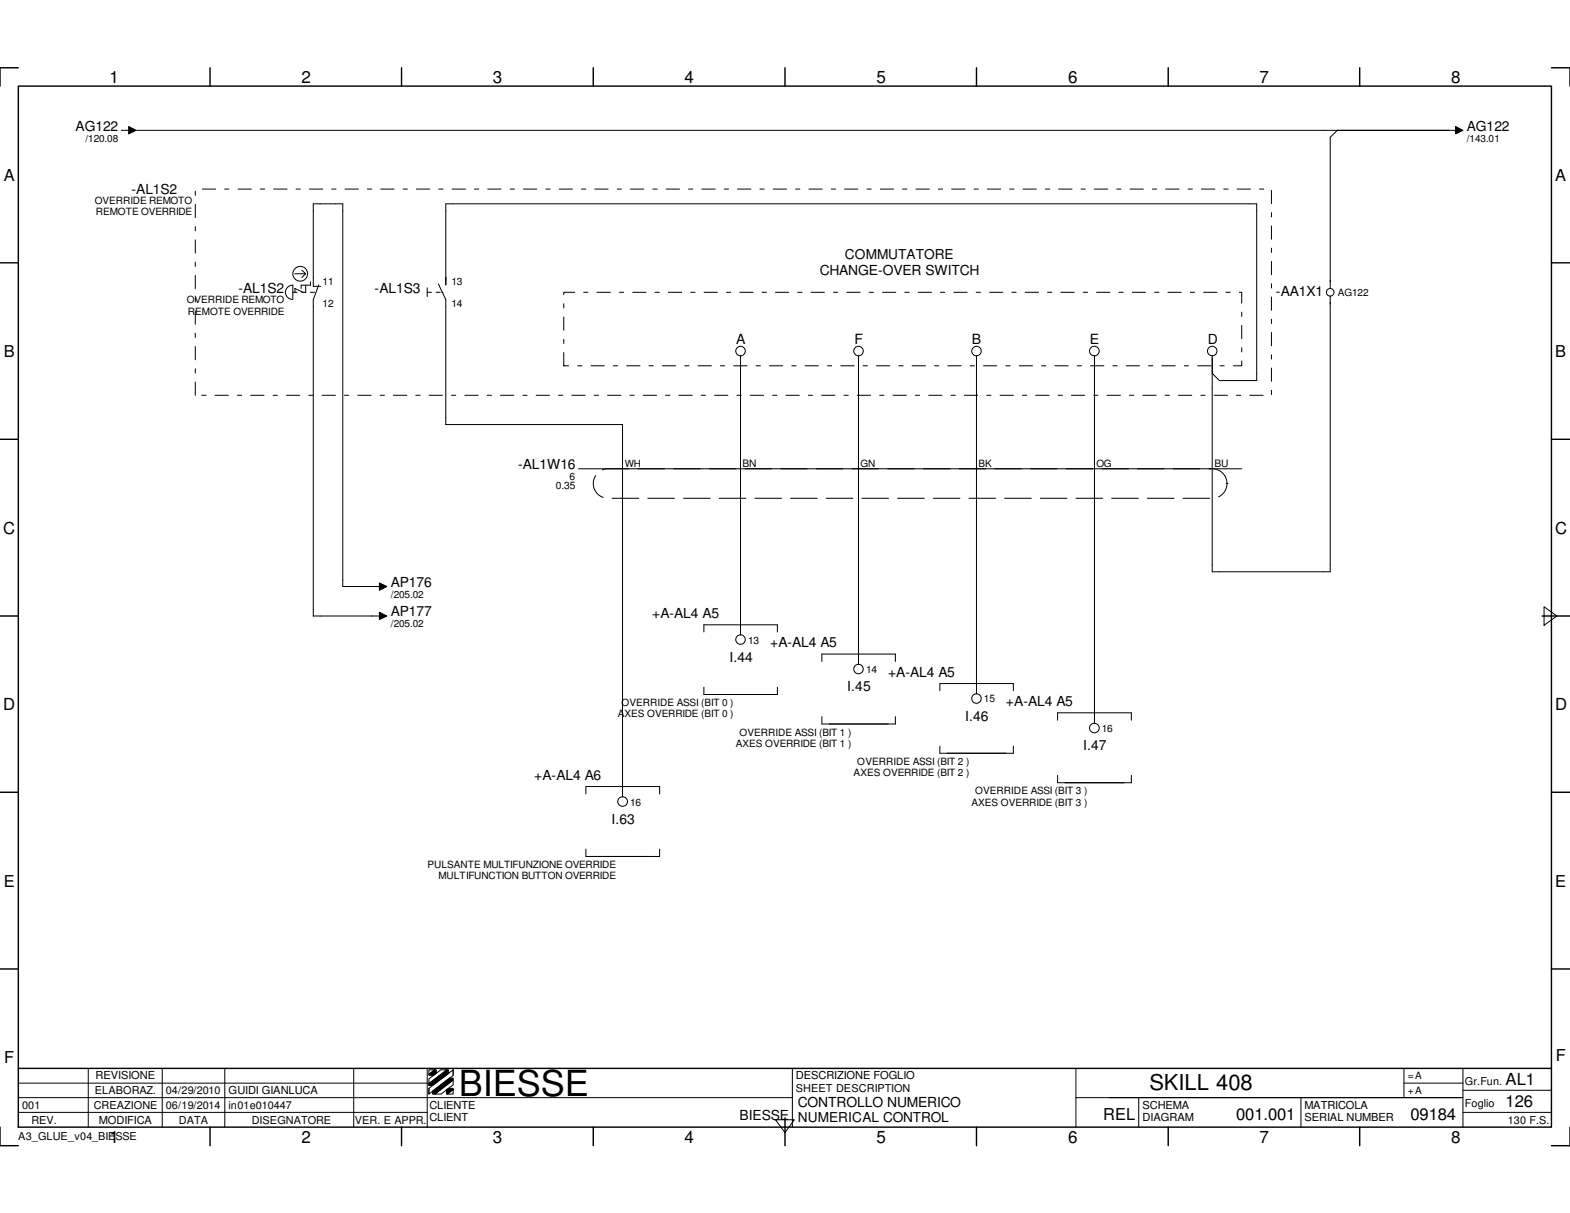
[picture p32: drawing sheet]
<svg xmlns="http://www.w3.org/2000/svg" width="279mm" height="216mm" viewBox="0 0 279 216" stroke-linecap="round" stroke-linejoin="round" font-family="sans-serif">
<defs><g id="words">
<text font-size="6.4" x="81.7" y="195.1">BIESSE</text>
<text font-size="3.9" x="204.6" y="194.1">SKILL 408</text>
<g font-size="3">
<text x="19.5" y="14.7">1</text>
<text x="53.6" y="14.7">2</text>
<text x="87.7" y="14.7">3</text>
<text x="121.8" y="14.7">4</text>
<text x="156" y="14.7">5</text>
<text x="190.1" y="14.7">6</text>
<text x="224.2" y="14.7">7</text>
<text x="258.2" y="14.7">8</text>
<text x=".6" y="95">C</text>
<text x="276.7" y="95">C</text>
<text x=".6" y="126.4">D</text>
<text x="276.7" y="126.4">D</text>
<text x="267.9" y="197">126</text>
<text x="267.9" y="193.1">AL1</text>
<text x="19.5" y="203.5">1</text>
<text x="53.6" y="203.5">2</text>
<text x="87.7" y="203.5">3</text>
<text x="121.8" y="203.5">4</text>
<text x="156" y="203.5">5</text>
<text x="190.1" y="203.5">6</text>
<text x="220" y="199.3">001.001</text>
<text x="224.2" y="203.5">7</text>
<text x="251" y="199.3">09184</text>
<text x="258.2" y="203.5">8</text>
</g>
<g font-size="2.9">
<text x=".7" y="32.1">A</text>
<text x="276.8" y="32.1">A</text>
<text x=".7" y="63.5">B</text>
<text x="276.8" y="63.5">B</text>
<text x=".7" y="157.9">E</text>
<text x="276.8" y="157.9">E</text>
<text x=".8" y="189.2">F</text>
<text x="276.9" y="188.9">F</text>
<text x="196.3" y="199.3">REL</text>
</g>
<g font-size="2.5">
<text x="13.5" y="23.2">AG122</text>
<text x="261" y="23.2">AG122</text>
<text x="23.4" y="34.6">-AL1S2</text>
<text x="42.4" y="52.1">-AL1S2</text>
<text x="66.7" y="52.1">-AL1S3</text>
<text x="145.9" y="48.9">CHANGE-OVER SWITCH</text>
<text x="227.1" y="52.7">-AA1X1</text>
<text x="131" y="61.2">A</text>
<text x="152.1" y="61.2">F</text>
<text x="173" y="61.2">B</text>
<text x="194" y="61.2">E</text>
<text x="214.9" y="61.2">D</text>
<text x="92.2" y="83.4">-AL1W16</text>
<text x="69.6" y="104.4">AP176</text>
<text x="69.6" y="109.6">AP177</text>
<text x="116.1" y="110">+A-AL4 A5</text>
<text x="129.8" y="117.8">I.44</text>
<text x="137.1" y="115.2">+A-AL4 A5</text>
<text x="150.8" y="123.1">I.45</text>
<text x="158.1" y="120.4">+A-AL4 A5</text>
<text x="179" y="125.7">+A-AL4 A5</text>
<text x="171.8" y="128.3">I.46</text>
<text x="192.8" y="133.6">I.47</text>
<text x="95.1" y="138.8">+A-AL4 A6</text>
<text x="108.8" y="146.6">I.63</text>
<text x="142" y="197">CONTROLLO NUMERICO</text>
<text x="131.6" y="199.3">BIESSE</text>
</g>
<g font-size="2.4">
<text x="150.4" y="46.1">COMMUTATORE</text>
<text x="142" y="199.8">NUMERICAL CONTROL</text>
</g>
<g font-size="2">
<text x="17" y="192.1">REVISIONE</text>
<text x="40.6" y="194.7">GUIDI GIANLUCA</text>
<text x="76.4" y="197.4">CLIENTE</text>
<text x="141.6" y="192.1">DESCRIZIONE FOGLIO</text>
<text x="203.3" y="197.4">SCHEMA</text>
<text x="232.2" y="197.4">MATRICOLA</text>
<text x="17.6" y="200">MODIFICA</text>
<text x="76.4" y="199.6">CLIENT</text>
<text x="203.3" y="199.6">DIAGRAM</text>
<text x="232.2" y="199.6">SERIAL NUMBER</text>
</g>
<g font-size="1.9">
<text x="3.9" y="197.4">001</text>
<text x="16.7" y="197.4">CREAZIONE</text>
<text x="16.9" y="194.7">ELABORAZ.</text>
<text x="29.5" y="194.7">04/29/2010</text>
<text x="29.5" y="197.4">06/19/2014</text>
<text x="40.6" y="197.4">in01e010447</text>
<text x="141.6" y="194.4">SHEET DESCRIPTION</text>
<text x="260.7" y="197">Foglio</text>
<text x="260.7" y="193.1">Gr.Fun.</text>
<text x="3.3" y="202.9">A3_GLUE_v04_BIESSE</text>
<text x="5.6" y="200">REV.</text>
<text x="31.8" y="200">DATA</text>
<text x="44.8" y="200">DISEGNATORE</text>
<text x="63.2" y="200">VER. E APPR.</text>
<text x="268.3" y="200">130 F.S.</text>
</g>
<g font-size="1.8">
<text x="15.2" y="25.2">/120.08</text>
<text x="261" y="25.2">/143.01</text>
<text x="16.8" y="36.3">OVERRIDE REMOTO</text>
<text x="17.1" y="38.4">REMOTE OVERRIDE</text>
<text x="57.4" y="50.7">11</text>
<text x="80.3" y="50.7">13</text>
<text x="238.1" y="52.7">AG122</text>
<text x="33.2" y="54">OVERRIDE REMOTO</text>
<text x="33.4" y="56">REMOTE OVERRIDE</text>
<text x="57.4" y="54.7">12</text>
<text x="80.3" y="54.7">14</text>
<text x="132.2" y="83.1">BN</text>
<text x="153.2" y="83.1">GN</text>
<text x="174.1" y="83.1">BK</text>
<text x="195.1" y="83.1">OG</text>
<text x="216.1" y="83.1">BU</text>
<text x="98.9" y="87">0.35</text>
<text x="101.3" y="85.4">6</text>
<text x="69.6" y="106.4">/205.02</text>
<text x="69.6" y="111.6">/205.02</text>
<text x="133.1" y="114.6">13</text>
<text x="154.1" y="119.8">14</text>
<text x="110.6" y="125.7">OVERRIDE ASSI (BIT 0 )</text>
<text x="175.1" y="125">15</text>
<text x="109.9" y="127.7">AXES OVERRIDE (BIT 0 )</text>
<text x="131.6" y="130.9">OVERRIDE ASSI (BIT 1 )</text>
<text x="196.1" y="130.3">16</text>
<text x="130.9" y="132.9">AXES OVERRIDE (BIT 1 )</text>
<text x="152.6" y="136.1">OVERRIDE ASSI (BIT 2 )</text>
<text x="112.1" y="143.4">16</text>
<text x="151.9" y="138.2">AXES OVERRIDE (BIT 2 )</text>
<text x="172.9" y="143.4">AXES OVERRIDE (BIT 3 )</text>
<text x="173.6" y="141.4">OVERRIDE ASSI (BIT 3 )</text>
<text x="76.1" y="154.5">PULSANTE MULTIFUNZIONE OVERRIDE</text>
<text x="78" y="156.5">MULTIFUNCTION BUTTON OVERRIDE</text>
<text x="250.5" y="192.1">=A</text>
<text x="250.5" y="194.7">+A</text>
</g>
<text font-size="1.7" x="111.2" y="83.1">WH</text>
</g></defs>
<g fill="none" stroke="#000" stroke-width=".25">
<path d="M3.3 15.3h272.8v185.3h-272.8zM3.3 12.1h-3.3v3.2M37.4 12.1v3.2M71.5 12.1v3.2M105.6 12.1v3.2M139.7 12.1v3.2M173.8 12.1v3.2M207.9 12.1v3.2M242 12.1v3.2M276.1 12.1h3.3v3.2M0 46.8h3.3M276.1 46.8h3.3"/>
<path d="M0 78.2h3.3M276.1 78.2h3.3M0 109.6h3.3M274.4 109.6h5M0 141h3.3M276.1 141h3.3M0 172.5h3.3M276.1 172.5h3.3M3.3 190.2h272.8M139.7 199v4.9M0 200.6v3.3h3.3M37.4 200.6v3.3"/>
<path d="M71.5 200.6v3.3M105.6 200.6v3.3M173.8 200.6v3.3M207.9 200.6v3.3M242 200.6v3.3M279.4 200.6v3.3h-3.3"/>
</g>
<g fill="none" stroke="#000" stroke-width=".18">
<path d="M21.6 23.2h2M22.9 22.5l1.3 .7-1.3 .6zM24.2 23.2h235.5M238 23.2l-1.3 1.2v27M259 22.5l1.3 .7-1.3 .6zM52.1 53.3v-2.5a1.27 1.27 0 0 0-1.3 1.2 1.27 1.27 0 0 0 1.3 1.3M52.5 48.7h1.9M52.5 52v-.6l1.4 .6M53.7 48.1l.7 .6M54.4 50.8v1.2M54.4 48.7l-.7 .7M55.2 50.2v.6h-1.6v.6"/>
<path d="M56.7 50.7l-.9 2.6v56.3h12.4M57.1 51h-1.3v-14.7h5.2v68.1h7.2M76 51.2v1.6M78 50.5l1.3 2.8v22.3h31.5v66.3M78.7 52h.1M79.3 50.7v-14.4h144.3v31.4h-6.6l-1.3-1.2M236.7 52.7v49.1h-21v-38.5M131.8 63.3v49.7M152.8 63.3v55M173.8 63.3v60.2M194.8 63.3v65.4M103 83.4h118"/>
<path d="M67.5 103.8l1.3 .6-1.3 .7zM67.5 109l1.3 .6-1.3 .7zM125.3 112.5v-1.3h13v1.3M146.3 117.7v-1.3h13v1.3M274.8 108l2.3 1.6-2.3 1.7zM125.3 122.3v1.3h13v-1.3M146.3 127.6v1.3h13v-1.3M167.3 122.9v-1.2h13v1.2M167.3 132.8v1.3h13v-1.3M188.2 128.2v-1.3h13.1v1.3M188.2 138v1.3h13.1v-1.3M104.3 141.3v-1.3h13.1v1.3"/>
<path d="M104.3 151.1v1.3h13.1v-1.3M3.3 195.4h137.7M3.3 198h72.7M3.3 192.8h72.7M15.7 190.2v10.4M28.9 190.2v10.4M40 190.2v10.4M62.9 190.2v10.4M76 190.2v10.4M76.3 192.9l3.2-2.5h.3v.7l-2.8 2.1h-.7zM76.3 191.2l1-.8h.3v.6l-.4 .4h-.9zM76.3 193.7l4.3-3.3v1l-4.3 3.3z"/>
<path d="M76.3 192l2.1-1.6h1.1l-3.2 2.5zM76.3 190.4h1l-1 .8zM76.3 192.9v.4M76.3 193.7v1M77 194.2l3-2.3h.6v.3l-3.2 2.5h-.4zM77.4 194.7l3.2-2.5v.9l-2.1 1.6zM79.5 194l.3-.3h.8v.2l-1 .8h-.1zM79.6 194.7l1-.8v.8zM80.6 190.4v1M138 199.3h3.4l-1.7 2.3zM141 190.2v10.4M191.5 195.4h68.8"/>
<path d="M191.5 190.2v10.4M202.6 195.4v5.2M231.5 195.4v5.2M249.9 192.8h10.4M249.9 190.2v5.2M260.3 190.2v10.4M260.3 198h15.8M260.3 194.1h15.8"/>
<circle cx="53.4" cy="48.7" r="1.31"/>
<circle cx="236.7" cy="52" r=".68"/>
<circle cx="131.8" cy="62.5" r=".85"/>
<circle cx="152.8" cy="62.5" r=".85"/>
<circle cx="173.8" cy="62.5" r=".85"/>
<circle cx="194.8" cy="62.5" r=".86"/>
<circle cx="215.7" cy="62.5" r=".85"/>
<circle cx="131.8" cy="113.8" r=".85"/>
<circle cx="152.8" cy="119.1" r=".85"/>
<circle cx="173.8" cy="124.3" r=".85"/>
<circle cx="194.8" cy="129.6" r=".86"/>
<circle cx="110.8" cy="142.7" r=".86"/>
</g>
<g fill="#000">
<path d="M22.9 22.5l1.3 .7-1.3 .6zM259 22.5l1.3 .7-1.3 .6zM67.5 103.8l1.3 .6-1.3 .7zM67.5 109l1.3 .6-1.3 .7z"/>
<path d="M76.3 191.2l1-.8h.3v.6l-.4 .4h-.9z" fill-rule="evenodd"/>
<path d="M77 194.2l3-2.3h.6v.3l-3.2 2.5h-.4z" fill-rule="evenodd"/>
<path d="M76.3 192.9l3.2-2.5h.3v.7l-2.8 2.1h-.7z" fill-rule="evenodd"/>
<path d="M79.5 194l.3-.3h.8v.2l-1 .8h-.1z" fill-rule="evenodd"/>
</g>
<path d="M34.8 70.4v-36.7h191.5v36.7h-191.5M100.3 65.1v-13.1h120.7v13.1h-120.7" fill="none" stroke="#000" stroke-width=".18" stroke-dasharray="2.4 1.6 .8 1.6"/>
<path d="M52.1 52h4.1M76 52h2.8" fill="none" stroke="#000" stroke-width=".18" stroke-dasharray=".8 .8"/>
<path d="M106.6 84l1-.5 .6-.1h107.5a2.62 2.62 0 0 1 2.7 2.7 2.62 2.62 0 0 1-2.7 2.6h-107.5a2.62 2.62 0 0 1-2.5-1.8 2.62 2.62 0 0 1 .9-2.9zM218.4 86.1h.1" fill="none" stroke="#000" stroke-width=".18" stroke-dasharray="4.7 1.6"/>
<use href="#words"/>
</svg>
